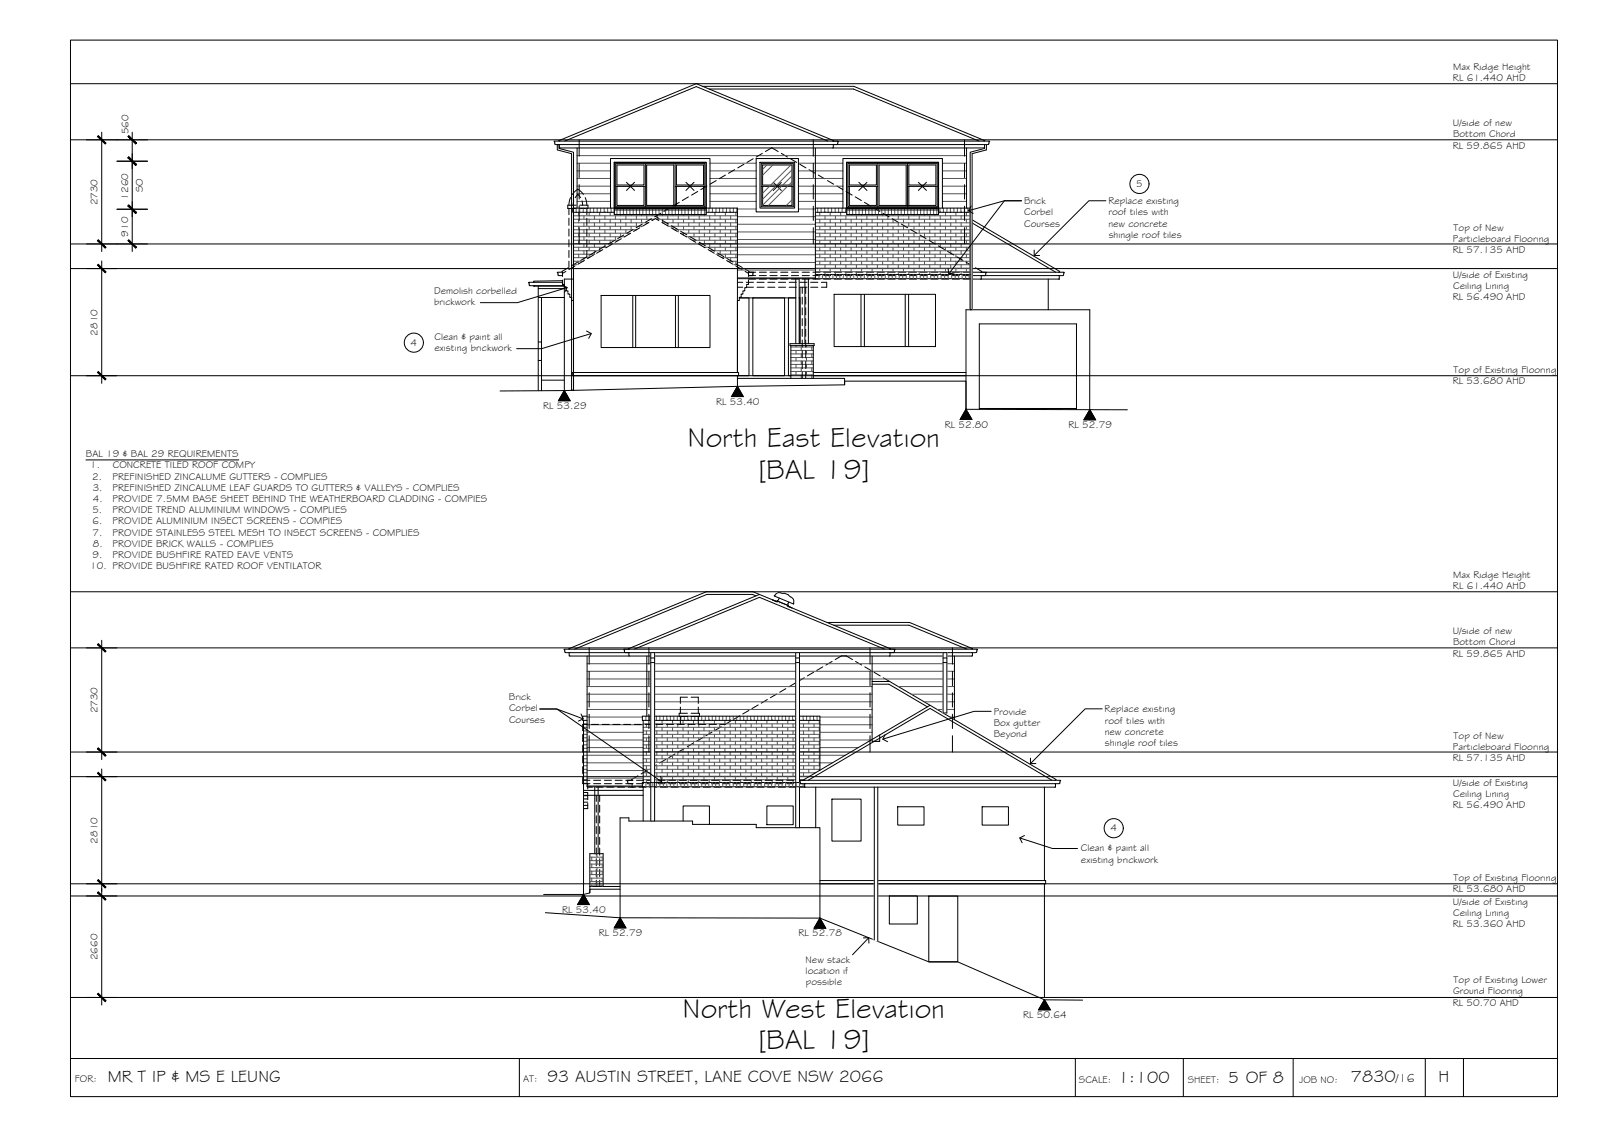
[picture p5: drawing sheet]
<svg xmlns="http://www.w3.org/2000/svg" width="420mm" height="297mm" viewBox="0 0 420 297" stroke-linecap="round" stroke-linejoin="round" font-family="sans-serif">
<defs><g id="words">
<g font-size="7.5">
<text x="180.3" y="117.2">North East Elevation</text>
<text x="198.8" y="125.6">[BAL 19]</text>
<text x="179" y="266.8">North West Elevation</text>
<text x="198.8" y="275.1">[BAL 19]</text>
</g>
<g font-size="4.5">
<text x="28.3" y="283.6">MR T IP &amp; MS E LEUNG</text>
<text x="143.5" y="283.6">93 AUSTIN STREET, LANE COVE NSW 2066</text>
<text x="293.2" y="283.9">1:100</text>
<text x="322.1" y="283.8">5 OF 8</text>
<text x="354.3" y="283.7">7830</text>
<text x="377.3" y="283.7">H</text>
</g>
<text font-size="3.2" x="366.1" y="283.7">/16</text>
<g font-size="2.6">
<text x="381.1" y="21.2">RL 61.440 AHD</text>
<text x="381.1" y="18.2">Max Ridge Height</text>
<text x="33.7" y="35.3" transform="rotate(-90 33.7 35.3)">560</text>
<text x="381" y="33.1">U/side of new</text>
<text x="381" y="38.9">RL 59.865 AHD</text>
<text x="381.1" y="36">Bottom Chord</text>
<text x="25.5" y="53.9" transform="rotate(-90 25.5 53.9)">2730</text>
<text x="33.6" y="52.4" transform="rotate(-90 33.6 52.4)">1260</text>
<text x="37.4" y="50.4" transform="rotate(-90 37.4 50.4)">SO</text>
<text x="268.6" y="53.5">Brick</text>
<text x="290.7" y="53.5">Replace existing</text>
<text x="298" y="49.1">5</text>
<text x="268.6" y="56.5">Corbel</text>
<text x="268.6" y="59.4">Courses</text>
<text x="290.7" y="56.5">roof tiles with</text>
<text x="290.7" y="59.4">new concrete</text>
<text x="33.6" y="62" transform="rotate(-90 33.6 62)">910</text>
<text x="290.8" y="62.3">shingle roof tiles</text>
<text x="381.1" y="63.4">Particleboard Flooring</text>
<text x="381.2" y="60.5">Top of New</text>
<text x="381" y="66.3">RL 57.135 AHD</text>
<text x="113.9" y="77.1">Demolish corbelled</text>
<text x="381" y="72.8">U/side of Existing</text>
<text x="381.1" y="75.7">Ceiling Lining</text>
<text x="113.9" y="80.1">brickwork</text>
<text x="381" y="78.6">RL 56.490 AHD</text>
<text x="25.6" y="88" transform="rotate(-90 25.6 88)">2810</text>
<text x="113.9" y="89.2">Clean &amp; paint all</text>
<text x="107.7" y="90.7">4</text>
<text x="113.9" y="92.2">existing brickwork</text>
<text x="381" y="100.7">RL 53.680 AHD</text>
<text x="381.2" y="97.8">Top of Existing Flooring</text>
<text x="142.4" y="107.2">RL 53.29</text>
<text x="187.8" y="106.1">RL 53.40</text>
<text x="247.8" y="112.1">RL 52.80</text>
<text x="280.3" y="112.2">RL 52.79</text>
<text x="22.5" y="119.9">BAL 19 &amp; BAL 29 REQUIREMENTS</text>
<text x="23.7" y="122.8">1.</text>
<text x="24.2" y="125.7">2.</text>
<text x="29.5" y="125.7">PREFINISHED ZINCALUME GUTTERS - COMPLIES</text>
<text x="29.6" y="122.8">CONCRETE TILED ROOF COMPY</text>
<text x="24.3" y="128.7">3.</text>
<text x="24.4" y="131.6">4.</text>
<text x="29.5" y="128.7">PREFINISHED ZINCALUME LEAF GUARDS TO GUTTERS &amp; VALLEYS - COMPLIES</text>
<text x="29.5" y="131.6">PROVIDE 7.5MM BASE SHEET BEHIND THE WEATHERBOARD CLADDING - COMPIES</text>
<text x="24.2" y="134.5">5.</text>
<text x="24.3" y="137.5">6.</text>
<text x="29.5" y="134.5">PROVIDE TREND ALUMINIUM WINDOWS - COMPLIES</text>
<text x="29.5" y="137.5">PROVIDE ALUMINIUM INSECT SCREENS - COMPIES</text>
<text x="24.3" y="140.4">7.</text>
<text x="24.3" y="143.4">8.</text>
<text x="29.5" y="140.4">PROVIDE STAINLESS STEEL MESH TO INSECT SCREENS - COMPLIES</text>
<text x="29.5" y="143.4">PROVIDE BRICK WALLS - COMPLIES</text>
<text x="23.7" y="149.2">10. PROVIDE BUSHFIRE RATED ROOF VENTILATOR</text>
<text x="24.3" y="146.3">9.</text>
<text x="29.5" y="146.3">PROVIDE BUSHFIRE RATED EAVE VENTS</text>
<text x="381.1" y="154.4">RL 61.440 AHD</text>
<text x="381.1" y="151.4">Max Ridge Height</text>
<text x="381" y="166.3">U/side of new</text>
<text x="381" y="172.1">RL 59.865 AHD</text>
<text x="381.1" y="169.2">Bottom Chord</text>
<text x="133.5" y="183.6">Brick</text>
<text x="25.5" y="187" transform="rotate(-90 25.5 187)">2730</text>
<text x="133.5" y="186.5">Corbel</text>
<text x="133.5" y="189.4">Courses</text>
<text x="260.6" y="187.4">Provide</text>
<text x="260.6" y="190.3">Box gutter</text>
<text x="289.7" y="186.7">Replace existing</text>
<text x="289.7" y="189.7">roof tiles with</text>
<text x="260.6" y="193.2">Beyond</text>
<text x="289.7" y="192.6">new concrete</text>
<text x="289.8" y="195.6">shingle roof tiles</text>
<text x="381.1" y="196.6">Particleboard Flooring</text>
<text x="381.2" y="193.7">Top of New</text>
<text x="381" y="199.5">RL 57.135 AHD</text>
<text x="381" y="206">U/side of Existing</text>
<text x="381.1" y="208.9">Ceiling Lining</text>
<text x="381" y="211.8">RL 56.490 AHD</text>
<text x="25.6" y="221.2" transform="rotate(-90 25.6 221.2)">2810</text>
<text x="291.2" y="218">4</text>
<text x="283.5" y="223.2">Clean &amp; paint all</text>
<text x="283.5" y="226.1">existing brickwork</text>
<text x="381" y="233.9">RL 53.680 AHD</text>
<text x="381.2" y="231">Top of Existing Flooring</text>
<text x="147.4" y="239.3">RL 53.40</text>
<text x="381" y="237.3">U/side of Existing</text>
<text x="157.1" y="245.4">RL 52.79</text>
<text x="209.4" y="245.5">RL 52.78</text>
<text x="381" y="243.1">RL 53.360 AHD</text>
<text x="381.1" y="240.2">Ceiling Lining</text>
<text x="25.6" y="251.7" transform="rotate(-90 25.6 251.7)">2660</text>
<text x="211.3" y="252.4">New stack</text>
<text x="211.3" y="255.3">location if</text>
<text x="381.2" y="257.8">Top of Existing Lower</text>
<text x="211.4" y="258.3">possible</text>
<text x="381" y="263.6">RL 50.70 AHD</text>
<text x="381.1" y="260.7">Ground Flooring</text>
<text x="268.4" y="266.9">RL 50.64</text>
<text x="19.6" y="283.7">FOR:</text>
<text x="137.2" y="283.6">AT:</text>
<text x="282.9" y="283.9">SCALE:</text>
<text x="311.5" y="283.9">SHEET:</text>
<text x="340.7" y="283.9">JOB NO:</text>
</g>
</g></defs>
<!-- layer: MASK -->
<g fill="#fff" stroke="#fff" stroke-width=".26">
<path d="M204.7 155.4l.3 .1z"/>
<path d="M229.3 206.4h.9v40z"/>
<path d="M146.2 37.9h.4l-.4 1zM146.6 37.9l-.4 1h.4z"/>
<path d="M146.2 38.9h.4l-.4 .4zM146.2 39.3h1.9l-1.5-.4z"/>
<path d="M146.2 39.3h1.9l.4 .6zM148.1 39.3l.4 .6h1.9z"/>
<path d="M148.5 39.9h1.9l-.5 .4zM149.9 40.3h.5v-.4z"/>
<path d="M149.9 40.3h.5l-.5 62zM150.4 40.3l-.5 62h.5z"/>
<path d="M205.8 155.5l1.1 .7zM205.5 155.6l.3-.1 1.1 .7z"/>
<path d="M205.5 155.6l1.6 .8zM205.2 155.6l1.9 .8z"/>
<path d="M205.2 155.6l2.2 .9zM204.9 155.5l2.5 1z"/>
<path d="M204.9 155.5l2.5 1zM204.9 155.5l2.4 1z"/>
<path d="M207.4 156.5l.2 .1zM207.3 156.5l.3 .1z"/>
<path d="M205 155.5l2.3 1zM205 155.5l2.3 1z"/>
<path d="M204.7 155.4l.3 .1zM204.7 155.4l.3 .1z"/>
<path d="M207.3 156.5l.3 .1zM207.2 156.5l.4 .1z"/>
<path d="M205 155.5l2.3 1zM205 155.5l2.2 1z"/>
<path d="M204.7 155.4l.3 .2zM204.6 155.4l.4 .2z"/>
<path d="M207.2 156.5l.6 .3zM207.1 156.5l.7 .3z"/>
<path d="M205 155.6l2.2 .9zM205 155.6l2.1 .9z"/>
<path d="M204.6 155.4l.6 .3zM204.5 155.4l.7 .3z"/>
<path d="M207.1 156.5l.7 .3zM207.1 156.5l.7 .3zM207.1 156.5l.7 .3zM207.1 156.5l.7 .3z"/>
<path d="M205.2 155.7l1.9 .8zM205.2 155.7l1.9 .8z"/>
<path d="M204.5 155.4l.7 .3zM204.5 155.4l.7 .3z"/>
<path d="M207.1 156.5l.8 .4zM206.9 156.5l1 .4z"/>
<path d="M205.2 155.7l1.9 .8zM205.2 155.7l1.7 .8z"/>
<path d="M204.5 155.4l.8 .4zM204.3 155.4l1 .4z"/>
<path d="M204.3 155.4l1 .4zM204.2 155.4l1.1 .4z"/>
<path d="M206.9 156.5l1 .4zM206.9 156.5l1 .4z"/>
<path d="M205.3 155.8l1.6 .7zM205.3 155.8l1.6 .7z"/>
<path d="M204.2 155.4l1.1 .4zM204.2 155.4l1.1 .4z"/>
<path d="M206.9 156.5l1.1 .5zM206.8 156.5l1.2 .5z"/>
<path d="M205.3 155.8l1.6 .7zM205.3 155.8l1.5 .7z"/>
<path d="M204.2 155.4l1.1 .5zM204.1 155.4l1.2 .5z"/>
<path d="M204.1 155.4l1.3 .6zM204 155.4l1.4 .6z"/>
<path d="M206.8 156.5l1.3 .6zM206.7 156.5l1.4 .6z"/>
<path d="M205.3 155.9l1.5 .6zM205.3 155.9l1.4 .6z"/>
<path d="M204 155.4l1.4 .6zM204 155.4l1.4 .6z"/>
<path d="M206.7 156.5l1.4 .7zM206.6 156.6l1.5 .6z"/>
<path d="M205.4 156l1.3 .5zM205.4 156l1.2 .6z"/>
<path d="M204 155.4l1.4 .7zM203.9 155.5l1.5 .6z"/>
<path d="M206.6 156.6l1.6 .7zM206.5 156.6l1.7 .7z"/>
<path d="M205.4 156.1l1.2 .5zM205.4 156.1l1.1 .5z"/>
<path d="M203.9 155.5l1.5 .7zM203.8 155.5l1.6 .7z"/>
<path d="M206.5 156.6l1.7 .7zM206.5 156.6l1.7 .7z"/>
<path d="M206.5 156.6l1.7 .7zM206.5 156.6l1.7 .7z"/>
<path d="M205.4 156.2l1.1 .4zM205.4 156.2l1.1 .4z"/>
<path d="M203.8 155.5l1.7 .7zM203.8 155.5l1.7 .7z"/>
<path d="M206.5 156.6l1.7 .9v-.2zM206.5 156.6l1.7 .9-1.8-.7z"/>
<path d="M205.5 156.2l.9 .6 .1-.2zM205.5 156.2l.9 .6z"/>
<path d="M203.8 155.5l1.7 .9v-.2zM203.6 155.6l.2-.1 1.7 .9z"/>
<path d="M203.6 155.6l4.6 1.9zM203.6 155.6l4.6 1.9zM203.6 155.6l4.6 1.9zM203.6 155.6l4.6 1.9z"/>
<path d="M203.6 155.6l4.6 2.1v-.2zM203.5 155.8l.1-.2 4.6 2.1zM203.5 155.8l4.7 1.9zM203.5 155.8l4.7 1.9z"/>
<path d="M203.5 155.8l4.7 2.2v-.3zM203.5 155.8l4.7 2.2-4.9-2.1zM203.3 155.9l4.9 2.1zM203.3 155.9l4.9 2.1z"/>
<path d="M203.3 155.9l4.8 2.3 .1-.2zM203.3 155.9l4.8 2.3-4.9-2z"/>
<path d="M203.2 156.2l5 2.1zM203.1 156.2l5.1 2.1z"/>
<path d="M203.1 156.2l5 2.2zM203.1 156.2l5 2.2z"/>
<path d="M204.4 156.8l2.3 1.4 .1-.4zM204.4 156.8l2.3 1.4-2.5-1z"/>
<path d="M204.2 157.2l2.5 1.1zM204.2 157.2l2.5 1.1z"/>
<path d="M204.2 157.2l2.5 1.1zM204.2 157.2l2.5 1.1z"/>
<path d="M204.2 157.2l2.5 1.1zM204.1 157.3l2.6 1z"/>
<path d="M204.1 157.3l2.6 1zM204.1 157.3l2.6 1z"/>
<path d="M204.1 157.3l2.6 1.1zM204.1 157.3l2.6 1.1z"/>
<path d="M204.1 157.3l2.6 1.1zM204.1 157.3l2.6 1.1z"/>
<path d="M204.1 157.4l2.6 1.1zM204 157.4l2.7 1.1z"/>
<path d="M204 157.4l2.7 1.1zM204 157.4l2.7 1.1z"/>
<path d="M204 157.4l2.7 1.2zM203.9 157.4l2.8 1.2zM203.9 157.4l2.8 1.2zM203.9 157.4l2.8 1.2z"/>
<path d="M203.9 157.4l2.8 1.2zM203.9 157.5l2.8 1.1z"/>
<path d="M203.9 157.5l2.8 1.2zM203.9 157.5l2.8 1.2z"/>
<path d="M203.8 157.6l2.8 1.3 .1-.2zM203.8 157.6l2.8 1.3-2.8-1.2z"/>
<path d="M208.7 171.1h1l-1 45.9zM209.7 171.1l-1 45.9h1z"/>
<path d="M170.7 171.1h1l-1 44.2zM171.7 171.1l-1 44.2h1z"/>
<path d="M247.3 171.1h1l-1 15.8zM248.3 171.1l-1 15.8h1z"/>
<path d="M258.2 37.9l.5 1v-1zM258.2 37.9l.5 1h-.5z"/>
<path d="M258.2 38.9l.5 .4v-.4zM256.8 39.3l1.4-.4 .5 .4z"/>
<path d="M256.8 39.3l-.4 .6 2.3-.6zM254.5 39.9l2.3-.6-.4 .6z"/>
<path d="M254.5 39.9l.5 .4 1.4-.4zM254.5 39.9l.5 .4h-.5z"/>
<path d="M254.5 40.3l.5 40.9v-40.9zM254.5 40.3l.5 40.9h-.5z"/>
<path d="M229.3 206.4v40h.9zM229.3 246.4h.9v.4z"/>
</g>
<!-- layer: SERVICES -->
<g fill="none" stroke="#000" stroke-width=".26">
<path d="M146.2 37.9v1.4l3.7 1v62h.5v-62.4l-3.8-1v-1M258.2 37.9v1l-3.7 1v41.3h.5v-40.9l3.7-1v-1.4M170.7 172.5h1M170.7 173.7h1M170.7 171.1v44.2h1v-44.2M208.7 171.1v45.9h1v-45.9M208.7 172.5h1M208.7 173.7h1M247.3 172.5h1M247.3 173.7h1M247.3 171.1v15.8h1v-15.8M229.3 206.4v40"/>
<path d="M230.2 206.4v40.4"/>
</g>
<!-- layer: NEWWORK -->
<g fill="none" stroke="#000" stroke-width=".26">
<path d="M146.6 37.9v.9h111.6v-.9M146.6 37h111.6M151.3 38.8v15.8M184.3 22.6h39.7l34.3 14.3-.1 .1h1.3l-.1 .7M213.9 38.9v34.3M218.6 37.9v.9h-.2M253.5 38.8v15.8M259.3 37.7l-.1 .2h-113.5l-.4-.8 1.3-.1v-.1l36-15 36 15v.1h1.3l-.4 .9M150.4 54.6v24.2M160.1 54.6v-13h26.1v13M161.1 54.6h24.1v1.7h-24.1zM161.1 55.7h-10.9v-1.1h43.2v24.2"/>
<path d="M161.1 42.6h24.1v12h-24.1zM161.1 55h24.1M185.2 55.7h8.2M198.3 41.6h11.1v14h-11.1zM199.3 42.6h9.1v12h-9.1zM213.9 54.6h40.9v1.1h-8.6M213.9 55.7h8.2M221.1 54.6v-13h26.1v13M222.1 54.6h24.1v1.7h-24.1zM222.1 42.6h24.1v12h-24.1zM222.1 55h24.1M254.5 57.3l23.4 13.9-.1 .2"/>
<path d="M254.5 54.6v18.6M148 73.2h2.4M193.4 73.1h61.1M208.7 73.1v17M209.6 73.1v17M211.1 73.1v17M212 73.1v17M213.9 72h40.6M207.2 90.1h6.3v.5h-6.3zM207.4 90.6v8.6M213.3 90.6v8.6M199.2 155.8l-34.3 14.3v.1h-1.3l.4 .9"/>
<path d="M202.6 157.3l1.2 .4v-.1l2.9 1.1-.1 .2 1.1 .5-1.1-.5 .1-.3M203.9 157.5l-.1 .2v-.1l2.9 1.1M204.4 156.8l-.5 .7M205.8 155.5l-.3 .1a1.76 1.76 0 0 0-2.2 .3l-.1 .2M205.8 155.5l1.1 .6a1.8 1.8 0 0 1 1.3 1.8l-.1 .5-5-2.2h.1M206.8 157.8l-.1 .8M148.3 171.1l-.3-.9h1.3l-.1-.1 36-15h12.3l36 15-.1 .1h1.3l-.3 .9M148.3 171.1h107.7M149.3 171.1v.9h105.7v-.9M149.3 170.2h105.7M154 172v34.3h57M164.9 171.1v.9h.2"/>
<path d="M169.6 172v15.8M216.9 163.2h21.6l16.6 6.9-.1 .1h1.3l-.3 .9M228.7 178.7h4.6l43.7 25.7-.2 .2M228.7 172v21.9M233.4 171.1v.9h-.2M250.3 172v16.7M153 188.9v16.6M154 187.8h-1.2v1.1h1.2M168.7 188.9v16.3M215 188.9h-46.5v-1.1h46.5v14.1M243.9 184.9l-33 19.5 .1 .2M156 206.3v17.5"/>
<path d="M156.9 206.3v17.5M209.9 205.2h-41.4v1.1M154.7 232.4v-8.6h3.5v8.6"/>
</g>
<!-- layer: BORDER -->
<path d="M18.5 10.5h390v277h-390zM18.5 277.5h390M136.2 277.5v10M282 277.5v10M310.4 277.5v10M339.2 277.5v10M373.8 277.5v10M383.8 277.5v10" fill="none" stroke="#000" stroke-width=".26"/>
<!-- layer: HATCH -->
<g fill="none" stroke="#545454" stroke-width=".26">
<path d="M150.4 56.6h43M150.4 57.5h21.2M150.4 58.4h19.6M150.4 59.3h18.1M151.1 54.6v1.1M151.3 40.8h102.2M151.3 42.8h8.8M151.3 44.8h8.8M151.3 46.8h8.8M151.3 48.8h8.8M151.3 50.8h8.8M151.3 52.8h8.8"/>
<path d="M151.8 55.7v.9M151.8 57.5v.9M151.8 59.3v.9M152 54.6v1.1M153 54.6v1.1M153.1 56.6v.9M153.1 58.4v.9M153.9 54.6v1.1M154.5 55.7v.9M154.5 57.5v.9M154.5 59.3v.9M154.8 54.6v1.1"/>
<path d="M155.7 54.6v1.1M155.9 56.6v.9M155.9 58.4v.9M156.6 54.6v1.1M157.3 55.7v.9M157.3 57.5v.9M157.3 59.3v.9M157.5 54.6v1.1M158.5 54.6v1.1M158.7 55.7h.1M158.7 56.6v.9M158.7 58.4v.9"/>
<path d="M159.4 54.6v1.1M160 55.7v.9M160 57.5v.9M160 59.3v.9M160.3 54.6v1.1M161.1 54.6h24.1v1.7h-24.1zM161.4 56.6v.9M161.4 58.4v.9M161.8 54.6v1.7M162.7 54.6v1.7M162.8 56.3v.3M162.8 57.5v.9"/>
<path d="M162.8 59.3v.9M163.5 54.6v1.7M164.2 56.6v.9M164.2 58.4v.9M164.4 54.6v1.7M165.2 54.6v1.7M165.5 56.3v.3M165.5 57.5v.9M165.5 59.3v.9M166.1 54.6v1.7M166.9 54.6v1.7M166.9 56.6v.9"/>
<path d="M166.9 58.4v.9M167.8 54.6v1.7M168.3 56.3v.3M168.3 57.5v.9M168.3 59.3v.2M168.6 54.6v1.7M169.5 54.6v1.7M169.6 56.6v.9M169.6 58.4v.2M170.3 54.6v1.7M171 56.3v.3M171 57.5v.3"/>
<path d="M171.2 54.6v1.7M172 54.6v1.7M172.2 57.5h21.2M172.4 56.6v.9M172.9 54.6v1.7M173.7 54.6v1.7M173.8 57.5v.9h19.6M173.8 56.3v.3M174.6 54.6v1.7M175.1 56.6v.9M175.1 58.4v.8M175.3 59.3h18.1"/>
<path d="M175.4 54.6v1.7M176.3 54.6v1.7M176.5 56.3v.3M176.5 57.5v.9M176.5 59.3v.7M177.1 54.6v1.7M177.9 56.6v.9M177.9 58.4v.9M178 54.6v1.7M178.8 54.6v1.7M179.3 56.3v.3M179.3 57.5v.9"/>
<path d="M179.3 59.3v.9M179.6 54.6v1.7M180.5 54.6v1.7M180.6 56.6v.9M180.6 58.4v.9M181.4 54.6v1.7M182 56.3v.3M182 57.5v.9M182 59.3v.9M182.2 54.6v1.7M183.1 54.6v1.7M183.4 56.6v.9"/>
<path d="M183.4 58.4v.9M183.9 54.6v1.7M184.7 54.6v2M184.7 57.5v.9M184.7 59.3v.9M185.9 54.6v1.1M186.1 56.6v.9M186.1 58.4v.9M186.2 42.8h12.1M186.2 44.8h12.1M186.2 46.8h12.1M186.2 48.8h12.1"/>
<path d="M186.2 50.8h12.1M186.2 52.8h12.1M186.8 54.6v1.1M187.5 55.7v.9M187.5 57.5v.9M187.5 59.3v.9M187.8 54.6v1.1M188.7 54.6v1.1M188.9 56.6v.9M188.9 58.4v.9M189.6 54.6v1.1M190.3 55.7v.9"/>
<path d="M190.3 57.5v.9M190.3 59.3v.9M190.5 54.6v1.1M191.4 54.6v1.1M191.6 55.7h.1M191.6 56.6v.9M191.6 58.4v.9M192.3 54.6v1.1M193 55.7v.9M193 57.5v.9M193 59.3v.9M193.3 54.6v1.1"/>
<path d="M193.4 54.8h4.9M193.4 56.8h20.5M193.4 58.8h20.5M201.1 43.3l-1.1 1.1M201.8 48.9l-1.8 1.8M202.7 43.3l-2.7 2.6M203.4 48.9l-3.4 3.3M204.9 48.9l-4.9 4.9M206.5 48.9l-5 5M207.4 43.3l-5.3 5.2M207.7 52.4l-1.5 1.5M207.7 44.5l-4 4"/>
<path d="M207.7 46.1l-2.4 2.4M207.7 47.7l-.9 .8M209.4 42.8h11.7M209.4 44.8h11.7M209.4 46.8h11.7M209.4 48.8h11.7M209.4 50.8h11.7M209.4 52.8h11.7M209.4 54.8h4.5M213.9 56.6h40.6M213.9 57.5h40.6M213.9 58.4h40.6"/>
<path d="M213.9 59.3h40.6M214.4 54.6v1.1M215 55.7v.9M215 57.5v.9M215 59.3v.9M215.4 54.6v1.1M216.3 54.6v1.1M216.4 55.7h.1M216.4 56.6v.9M216.4 58.4v.9M217.2 54.6v1.1M217.7 55.7v.9"/>
<path d="M217.7 57.5v.9M217.7 59.3v.9M218.1 54.6v1.1M219 54.6v1.1M219.1 56.6v.9M219.1 58.4v.9M219.9 54.6v1.1M220.5 55.7v.9M220.5 57.5v.9M220.5 59.3v.9M220.9 54.6v1.1M221.8 54.6v1.1"/>
<path d="M221.9 56.6v.9M221.9 58.4v.9M222.1 54.6h24.1v1.7h-24.1zM222.8 54.6v1.7M223.2 56.3v.3M223.2 57.5v.9M223.2 59.3v.9M223.6 54.6v1.7M224.5 54.6v1.7M224.6 56.6v.9M224.6 58.4v.9M225.3 54.6v1.7"/>
<path d="M226 56.3v.3M226 57.5v.9M226 59.3v.9M226.2 54.6v1.7M227 54.6v1.7M227.4 56.6v.9M227.4 58.4v.9M227.9 54.6v1.7M228.7 54.6v1.7M228.7 56.3v.3M228.7 57.5v.9M228.7 59.3v.9"/>
<path d="M229.6 54.6v1.7M230.1 56.6v.9M230.1 58.4v.9M230.4 54.6v1.7M231.3 54.6v1.7M231.5 56.3v.3M231.5 57.5v.9M231.5 59.3v.9M232.1 54.6v1.7M232.9 56.6v.9M232.9 58.4v.9M233 54.6v1.7"/>
<path d="M233.8 54.6v1.7M234.2 56.3v.3M234.2 57.5v.9M234.2 59.3v.9M234.7 54.6v1.7M235.5 54.6v1.7M235.6 56.6v.9M235.6 58.4v.9M236.4 54.6v1.7M237 56.3v.3M237 57.5v.9M237 59.3v.9"/>
<path d="M237.2 54.6v1.7M238.1 54.6v1.7M238.3 56.6v.9M238.3 58.4v.9M238.9 54.6v1.7M239.7 56.3v.3M239.7 57.5v.9M239.7 59.3v.9M239.8 54.6v1.7M240.6 54.6v1.7M241.1 56.6v.9M241.1 58.4v.9"/>
<path d="M241.5 54.6v1.7M242.3 54.6v1.7M242.5 56.3v.3M242.5 57.5v.9M242.5 59.3v.9M243.2 54.6v1.7M243.8 56.6v.9M243.8 58.4v.9M244 54.6v1.7M244.9 54.6v1.7M245.2 56.3v.3M245.2 57.5v.9"/>
<path d="M245.2 59.3v.9M245.7 54.6v1.7M246.5 54.6v1.1M246.6 55.7h.1M246.6 56.6v.9M246.6 58.4v.9M247.2 42.8h6.3M247.2 44.8h6.3M247.2 46.8h6.3M247.2 48.8h6.3M247.2 50.8h6.3M247.2 52.8h6.3"/>
<path d="M247.4 54.6v1.1M248 55.7v.9M248 57.5v.9M248 59.3v.9M248.4 54.6v1.1M249.3 54.6v1.1M249.4 55.7h.1M249.4 56.6v.9M249.4 58.4v.9M250.2 54.6v1.1M250.7 55.7v.9M250.7 57.5v.9"/>
<path d="M250.7 59.3v.9M251.1 54.6v1.1M252 54.6v1.1M252.1 55.7h.1M252.1 56.6v.9M252.1 58.4v.9M252.9 54.6v1.1M253.5 55.7v.9M253.5 57.5v.9M253.5 59.3v.9M253.8 54.6v1.1M150.4 60.2h16.5"/>
<path d="M150.4 61.1h15M150.4 62.1h13.4M150.4 63h11.8M150.4 63.9h10.3M150.4 64.8h8.7M150.4 65.7h7.2M150.4 66.6h5.6M150.4 67.6h4.1M150.4 68.5h2.5M150.4 69.4h1M151.8 61.1v1M151.8 63v.9"/>
<path d="M151.8 64.8v.9M151.8 66.6v1M151.8 68.5v.7M153.1 60.2v.9M153.1 62.1v.9M153.1 63.9v.9M153.1 65.7v.9M153.1 67.6v.7M154.5 61.1v1M154.5 63v.9M154.5 64.8v.9M154.5 66.6v.9"/>
<path d="M155.9 60.2v.9M155.9 62.1v.9M155.9 63.9v.9M155.9 65.7v.9M157.3 61.1v1M157.3 63v.9M157.3 64.8v.9M158.7 60.2v.9M158.7 62.1v.9M158.7 63.9v.9M160 61.1v1M160 63v.9"/>
<path d="M161.4 60.2v.9M161.4 62.1v.9M162.8 61.1v1M164.2 60.2v.9M166.9 60.2v.1M176.9 60.2h16.5M177.9 60.2v.6M178.4 61.1h15M179.3 61.1v.5M180 62.1h13.4M180.6 60.2v.9M180.6 62.1v.3"/>
<path d="M181.6 63h11.8M182 61.1v1M182 63v.3M183.1 63.9h10.3M183.4 60.2v.9M183.4 62.1v.9M183.4 63.9v.2M184.7 64.8h8.7M184.7 61.1v1M184.7 63v.9M184.7 64.8v.1M186.1 60.2v.9"/>
<path d="M186.1 62.1v.9M186.1 63.9v.9M186.2 65.7h7.2M187.5 61.1v1M187.5 63v.9M187.5 64.8v.9M187.8 66.6h5.6M188.9 60.2v.9M188.9 62.1v.9M188.9 63.9v.9M188.9 65.7v.9M189.3 67.6h4.1"/>
<path d="M190.3 61.1v1M190.3 63v.9M190.3 64.8v.9M190.3 66.6v1M190.9 68.5h2.5M191.6 60.2v.9M191.6 62.1v.9M191.6 63.9v.9M191.6 65.7v.9M191.6 67.6v.9M192.5 69.4h.9M193 61.1v1"/>
<path d="M193 63v.9M193 64.8v.9M193 66.6v1M193 68.5v.9M193.4 60.8h20.5M193.4 62.8h20.5M193.4 64.8h20.5M193.4 66.8h20.5M193.4 68.8h20.5M193.4 70.8h20.5M193.4 72.8h20.5M213.9 60.2h40.6"/>
<path d="M213.9 61.1h40.6M213.9 62.1h40.6M213.9 63h40.6M213.9 63.9h40.6M213.9 64.8h40.6M213.9 65.7h40.6M213.9 66.6h40.6M213.9 67.6h40.6M213.9 68.5h40.6M213.9 69.4h40.6M213.9 70.3h40.6M213.9 71.2h40.6"/>
<path d="M214.8 72v1.1M215 61.1v1M215 63v.9M215 64.8v.9M215 66.6v1M215 68.5v.9M215 70.3v.9M215.7 72v1.1M216.4 60.2v.9M216.4 62.1v.9M216.4 63.9v.9M216.4 65.7v.9"/>
<path d="M216.4 67.6v.9M216.4 69.4v.9M216.4 71.2v.8M216.6 72v1.1M217.5 72v1.1M217.7 61.1v1M217.7 63v.9M217.7 64.8v.9M217.7 66.6v1M217.7 68.5v.9M217.7 70.3v.9M218.4 72v1.1"/>
<path d="M219.1 60.2v.9M219.1 62.1v.9M219.1 63.9v.9M219.1 65.7v.9M219.1 67.6v.9M219.1 69.4v.9M219.1 71.2v.8M219.4 72v1.1M220.3 72v1.1M220.5 61.1v1M220.5 63v.9M220.5 64.8v.9"/>
<path d="M220.5 66.6v1M220.5 68.5v.9M220.5 70.3v.9M221.2 72v1.1M221.9 60.2v.9M221.9 62.1v.9M221.9 63.9v.9M221.9 65.7v.9M221.9 67.6v.9M221.9 69.4v.9M221.9 71.2v.8M222.1 72v1.1"/>
<path d="M223 72v1.1M223.2 61.1v1M223.2 63v.9M223.2 64.8v.9M223.2 66.6v1M223.2 68.5v.9M223.2 70.3v.9M223.9 72v1.1M224.6 60.2v.9M224.6 62.1v.9M224.6 63.9v.9M224.6 65.7v.9"/>
<path d="M224.6 67.6v.9M224.6 69.4v.9M224.6 71.2v.8M224.9 72v1.1M225.8 72v1.1M226 61.1v1M226 63v.9M226 64.8v.9M226 66.6v1M226 68.5v.9M226 70.3v.9M226.7 72v1.1"/>
<path d="M227.4 60.2v.9M227.4 62.1v.9M227.4 63.9v.9M227.4 65.7v.9M227.4 67.6v.9M227.4 69.4v.9M227.4 71.2v.8M227.6 72v1.1M228.5 72v1.1M228.7 61.1v1M228.7 63v.9M228.7 64.8v.9"/>
<path d="M228.7 66.6v1M228.7 68.5v.9M228.7 70.3v.9M229.4 72v1.1M230.1 60.2v.9M230.1 62.1v.9M230.1 63.9v.9M230.1 65.7v.9M230.1 67.6v.9M230.1 69.4v.9M230.1 71.2v.8M230.3 72v1.1"/>
<path d="M231.3 72v1.1M231.5 61.1v1M231.5 63v.9M231.5 64.8v.9M231.5 66.6v1M231.5 68.5v.9M231.5 70.3v.9M232.2 72v1.1M232.9 60.2v.9M232.9 62.1v.9M232.9 63.9v.9M232.9 65.7v.9"/>
<path d="M232.9 67.6v.9M232.9 69.4v.9M232.9 71.2v.8M233.1 72v1.1M234 72v1.1M234.2 61.1v1M234.2 63v.9M234.2 64.8v.9M234.2 66.6v1M234.2 68.5v.9M234.2 70.3v.9M234.9 72v1.1"/>
<path d="M235.6 60.2v.9M235.6 62.1v.9M235.6 63.9v.9M235.6 65.7v.9M235.6 67.6v.9M235.6 69.4v.9M235.6 71.2v.8M235.8 72v1.1M236.8 72v1.1M237 61.1v1M237 63v.9M237 64.8v.9"/>
<path d="M237 66.6v1M237 68.5v.9M237 70.3v.9M237.7 72v1.1M238.3 60.2v.9M238.3 62.1v.9M238.3 63.9v.9M238.3 65.7v.9M238.3 67.6v.9M238.3 69.4v.9M238.3 71.2v.8M238.6 72v1.1"/>
<path d="M239.5 72v1.1M239.7 61.1v1M239.7 63v.9M239.7 64.8v.9M239.7 66.6v1M239.7 68.5v.9M239.7 70.3v.9M240.4 72v1.1M241.1 60.2v.9M241.1 62.1v.9M241.1 63.9v.9M241.1 65.7v.9"/>
<path d="M241.1 67.6v.9M241.1 69.4v.9M241.1 71.2v.8M241.3 72v1.1M242.3 72v1.1M242.5 61.1v1M242.5 63v.9M242.5 64.8v.9M242.5 66.6v1M242.5 68.5v.9M242.5 70.3v.9M243.2 72v1.1"/>
<path d="M243.8 60.2v.9M243.8 62.1v.9M243.8 63.9v.9M243.8 65.7v.9M243.8 67.6v.9M243.8 69.4v.9M243.8 71.2v.8M244.1 72v1.1M245 72v1.1M245.2 61.1v1M245.2 63v.9M245.2 64.8v.9"/>
<path d="M245.2 66.6v1M245.2 68.5v.9M245.2 70.3v.9M245.9 72v1.1M246.6 60.2v.9M246.6 62.1v.9M246.6 63.9v.9M246.6 65.7v.9M246.6 67.6v.9M246.6 69.4v.9M246.6 71.2v.8M246.8 72v1.1"/>
<path d="M247.8 72v1.1M248 61.1v1M248 63v.9M248 64.8v.9M248 66.6v1M248 68.5v.9M248 70.3v.9M248.7 72v1.1M249.4 60.2v.9M249.4 62.1v.9M249.4 63.9v.9M249.4 65.7v.9"/>
<path d="M249.4 67.6v.9M249.4 69.4v.9M249.4 71.2v.8M249.6 72v1.1M250.5 72v1.1M250.7 61.1v1M250.7 63v.9M250.7 64.8v.9M250.7 66.6v1M250.7 68.5v.9M250.7 70.3v.9M251.4 72v1.1"/>
<path d="M252.1 60.2v.9M252.1 62.1v.9M252.1 63.9v.9M252.1 65.7v.9M252.1 67.6v.9M252.1 69.4v.9M252.1 71.2v.8M252.3 72v1.1M253.2 72v1.1M253.5 61.1v1M253.5 63v.9M253.5 64.8v.9"/>
<path d="M253.5 66.6v1M253.5 68.5v.9M253.5 70.3v.9M254.2 72v1.1M207.4 91h5.9M207.4 91.9h5.9M207.4 92.8h5.9M207.4 93.7h5.9M207.4 94.6h5.9M207.4 95.5h5.9M207.4 96.4h5.9M207.4 97.4h5.9"/>
<path d="M207.4 98.3h5.9M208.8 90.6v.4M208.8 91.9v.9M208.8 93.7v.9M208.8 95.5v.9M208.8 97.4v.9M210.1 91v.9M210.1 92.8v.9M210.1 94.6v.9M210.1 96.4v1M210.1 98.3v.9M211.5 90.6v.4"/>
<path d="M211.5 91.9v.9M211.5 93.7v.9M211.5 95.5v.9M211.5 97.4v.9M212.9 91v.9M212.9 92.8v.9M212.9 94.6v.9M212.9 96.4v1M212.9 98.3v.9M154 174h96.3M154 176h96.3M154 178h96.3"/>
<path d="M154 180h74.7M235.6 180h14.7M153 198h68.7M153 189.8h1M153 190.7h1M153 191.6h1M153 192.5h1M153 193.4h1M153 194.3h1M153 195.3h1M153 196.2h1M153 197.1h1"/>
<path d="M153 198.9h1M153 199.8h1M154 182h74.7M154 184h74.7M154 186h74.7M154 188h14.5M154 190h14.7M154 192h14.7M154 194h14.7M154 196h14.7M154 200h14.7M168.7 189.8h46.3"/>
<path d="M168.7 190.7h46.3M168.7 191.6h46.3M168.7 192.5h46.3M168.7 193.4h46.3M168.7 194.3h46.3M168.7 195.3h46.3M168.7 196.2h46.3M168.7 197.1h46.3M168.7 198.9h46.3M168.7 199.8h46.3M169.4 187.8v1.1M169.5 189.8v.9"/>
<path d="M169.5 191.6v.9M169.5 193.4v.9M169.5 195.3v.9M169.5 197.1v.9M169.5 198.9v.9M170.3 187.8v1.1M170.9 188.9v.9M170.9 190.7v.9M170.9 192.5v.9M170.9 194.3v1M170.9 196.2v.9M170.9 198v.9"/>
<path d="M170.9 199.8v1M171.2 187.8v1.1M172.2 187.8v1.1M172.3 189.8v.9M172.3 191.6v.9M172.3 193.4v.9M172.3 195.3v.9M172.3 197.1v.9M172.3 198.9v.9M173.1 187.8v1.1M173.6 188.9v.9M173.6 190.7v.9"/>
<path d="M173.6 192.5v.9M173.6 194.3v1M173.6 196.2v.9M173.6 198v.9M173.6 199.8v1M174 187.8v1.1M174.9 187.8v1.1M175 188.9h.1M175 189.8v.9M175 191.6v.9M175 193.4v.9M175 195.3v.9"/>
<path d="M175 197.1v.9M175 198.9v.9M175.8 187.8v1.1M176.4 188.9v.9M176.4 190.7v.9M176.4 192.5v.9M176.4 194.3v1M176.4 196.2v.9M176.4 198v.9M176.4 199.8v1M176.7 187.8v1.1M177.6 187.8v1.1"/>
<path d="M177.8 189.8v.9M177.8 191.6v.9M177.8 193.4v.9M177.8 195.3v.9M177.8 197.1v.9M177.8 198.9v.9M178.6 187.8v1.1M179.1 188.9v.9M179.1 190.7v.9M179.1 192.5v.9M179.1 194.3v1M179.1 196.2v.9"/>
<path d="M179.1 198v.9M179.1 199.8v1M179.5 187.8v1.1M180.4 187.8v1.1M180.5 188.9h.1M180.5 189.8v.9M180.5 191.6v.9M180.5 193.4v.9M180.5 195.3v.9M180.5 197.1v.9M180.5 198.9v.9M181.3 187.8v1.1"/>
<path d="M181.9 188.9v.9M181.9 190.7v.9M181.9 192.5v.9M181.9 194.3v1M181.9 196.2v.9M181.9 198v.9M181.9 199.8v1M182.2 187.8v1.1M183.1 187.8v1.1M183.3 189.8v.9M183.3 191.6v.9M183.3 193.4v.9"/>
<path d="M183.3 195.3v.9M183.3 197.1v.9M183.3 198.9v.9M184.1 187.8v1.1M184.6 188.9v.9M184.6 190.7v.9M184.6 192.5v.9M184.6 194.3v1M184.6 196.2v.9M184.6 198v.9M184.6 199.8v1M185 187.8v1.1"/>
<path d="M185.9 187.8v1.1M186 188.9h.1M186 189.8v.9M186 191.6v.9M186 193.4v.9M186 195.3v.9M186 197.1v.9M186 198.9v.9M186.8 187.8v1.1M187.4 188.9v.9M187.4 190.7v.9M187.4 192.5v.9"/>
<path d="M187.4 194.3v1M187.4 196.2v.9M187.4 198v.9M187.4 199.8v1M187.7 187.8v1.1M188.6 187.8v1.1M188.8 189.8v.9M188.8 191.6v.9M188.8 193.4v.9M188.8 195.3v.9M188.8 197.1v.9M188.8 198.9v.9"/>
<path d="M189.6 187.8v1.1M190.1 188.9v.9M190.1 190.7v.9M190.1 192.5v.9M190.1 194.3v1M190.1 196.2v.9M190.1 198v.9M190.1 199.8v1M190.5 187.8v1.1M191.4 187.8v1.1M191.5 188.9h.1M191.5 189.8v.9"/>
<path d="M191.5 191.6v.9M191.5 193.4v.9M191.5 195.3v.9M191.5 197.1v.9M191.5 198.9v.9M192.3 187.8v1.1M192.9 188.9v.9M192.9 190.7v.9M192.9 192.5v.9M192.9 194.3v1M192.9 196.2v.9M192.9 198v.9"/>
<path d="M192.9 199.8v1M193.2 187.8v1.1M194.1 187.8v1.1M194.3 189.8v.9M194.3 191.6v.9M194.3 193.4v.9M194.3 195.3v.9M194.3 197.1v.9M194.3 198.9v.9M195.1 187.8v1.1M195.6 188.9v.9M195.6 190.7v.9"/>
<path d="M195.6 192.5v.9M195.6 194.3v1M195.6 196.2v.9M195.6 198v.9M195.6 199.8v1M196 187.8v1.1M196.9 187.8v1.1M197 188.9h.1M197 189.8v.9M197 191.6v.9M197 193.4v.9M197 195.3v.9"/>
<path d="M197 197.1v.9M197 198.9v.9M197.8 187.8v1.1M198.4 188.9v.9M198.4 190.7v.9M198.4 192.5v.9M198.4 194.3v1M198.4 196.2v.9M198.4 198v.9M198.4 199.8v1M198.7 187.8v1.1M199.6 187.8v1.1"/>
<path d="M199.8 189.8v.9M199.8 191.6v.9M199.8 193.4v.9M199.8 195.3v.9M199.8 197.1v.9M199.8 198.9v.9M200.5 187.8v1.1M201.1 188.9v.9M201.1 190.7v.9M201.1 192.5v.9M201.1 194.3v1M201.1 196.2v.9"/>
<path d="M201.1 198v.9M201.1 199.8v1M201.5 187.8v1.1M202.4 187.8v1.1M202.5 188.9h.1M202.5 189.8v.9M202.5 191.6v.9M202.5 193.4v.9M202.5 195.3v.9M202.5 197.1v.9M202.5 198.9v.9M203.3 187.8v1.1"/>
<path d="M203.9 188.9v.9M203.9 190.7v.9M203.9 192.5v.9M203.9 194.3v1M203.9 196.2v.9M203.9 198v.9M203.9 199.8v1M204.2 187.8v1.1M205.1 187.8v1.1M205.2 189.8v.9M205.2 191.6v.9M205.2 193.4v.9"/>
<path d="M205.2 195.3v.9M205.2 197.1v.9M205.2 198.9v.9M206 187.8v1.1M206.6 188.9v.9M206.6 190.7v.9M206.6 192.5v.9M206.6 194.3v1M206.6 196.2v.9M206.6 198v.9M206.6 199.8v1M207 187.8v1.1"/>
<path d="M207.9 187.8v1.1M208 188.9h.1M208 189.8v.9M208 191.6v.9M208 193.4v.9M208 195.3v.9M208 197.1v.9M208 198.9v.9M208.8 187.8v1.1M209.4 188.9v.9M209.4 190.7v.9M209.4 192.5v.9"/>
<path d="M209.4 194.3v1M209.4 196.2v.9M209.4 198v.9M209.4 199.8v1M209.7 187.8v1.1M210.6 187.8v1.1M210.7 188.9h.1M210.7 189.8v.9M210.7 191.6v.9M210.7 193.4v.9M210.7 195.3v.9M210.7 197.1v.9"/>
<path d="M210.7 198.9v.9M211.5 187.8v1.1M212.1 188.9v.9M212.1 190.7v.9M212.1 192.5v.9M212.1 194.3v1M212.1 196.2v.9M212.1 198v.9M212.1 199.8v1M212.5 187.8v1.1M213.4 187.8v1.1M213.5 188.9h.1"/>
<path d="M213.5 189.8v.9M213.5 191.6v.9M213.5 193.4v.9M213.5 195.3v.9M213.5 197.1v.9M213.5 198.9v.9M214.3 187.8v1.1M214.9 188.9v.9M214.9 190.7v.9M214.9 192.5v.9M214.9 194.3v1M214.9 196.2v.9"/>
<path d="M214.9 198v.9M214.9 199.8v1M215 188h13.7M215 190h13.7M215 192h13.7M215 194h13.5M215 196h10.1M215 200h3.3M228.7 194.4h2M239 182h11.3M242.4 184h7.9M245.8 186h4.5"/>
<path d="M249.2 188h1.1M153 200.8h1M153 201.7h1M153 202.6h1M153 203.5h1M153 204.4h1M153 205.4h1M154 202h14.7M154 204h14.7M154 206h14.5M168.7 200.8h46.3M168.7 201.7h46.3"/>
<path d="M168.7 202.6h45.2M168.7 203.5h43.7M168.7 204.4h42.3M169.4 205.2v1.1M169.5 200.8v.9M169.5 202.6v.9M169.5 204.4v.8M170.3 205.2v1.1M170.9 201.7v.9M170.9 203.5v.9M171.2 205.2v1.1M172.2 205.2v1.1"/>
<path d="M172.3 200.8v.9M172.3 202.6v.9M172.3 204.4v.8M173.1 205.2v1.1M173.6 201.7v.9M173.6 203.5v.9M174 205.2v1.1M174.9 205.2v1.1M175 200.8v.9M175 202.6v.9M175 204.4v.8M175.8 205.2v1.1"/>
<path d="M176.4 201.7v.9M176.4 203.5v.9M176.7 205.2v1.1M177.6 205.2v1.1M177.8 200.8v.9M177.8 202.6v.9M177.8 204.4v.8M178.6 205.2v1.1M179.1 201.7v.9M179.1 203.5v.9M179.5 205.2v1.1M180.4 205.2v1.1"/>
<path d="M180.5 200.8v.9M180.5 202.6v.9M180.5 204.4v.8M181.3 205.2v1.1M181.9 201.7v.9M181.9 203.5v.9M182.2 205.2v1.1M183.1 205.2v1.1M183.3 200.8v.9M183.3 202.6v.9M183.3 204.4v.8M184.1 205.2v1.1"/>
<path d="M184.6 201.7v.9M184.6 203.5v.9M185 205.2v1.1M185.9 205.2v1.1M186 200.8v.9M186 202.6v.9M186 204.4v.8M186.8 205.2v1.1M187.4 201.7v.9M187.4 203.5v.9M187.7 205.2v1.1M188.6 205.2v1.1"/>
<path d="M188.8 200.8v.9M188.8 202.6v.9M188.8 204.4v.8M189.6 205.2v1.1M190.1 201.7v.9M190.1 203.5v.9M190.5 205.2v1.1M191.4 205.2v1.1M191.5 200.8v.9M191.5 202.6v.9M191.5 204.4v.8M192.3 205.2v1.1"/>
<path d="M192.9 201.7v.9M192.9 203.5v.9M193.2 205.2v1.1M194.1 205.2v1.1M194.3 200.8v.9M194.3 202.6v.9M194.3 204.4v.8M195.1 205.2v1.1M195.6 201.7v.9M195.6 203.5v.9M196 205.2v1.1M196.9 205.2v1.1"/>
<path d="M197 200.8v.9M197 202.6v.9M197 204.4v.8M197.8 205.2v1.1M198.4 201.7v.9M198.4 203.5v.9M198.7 205.2v1.1M199.6 205.2v1.1M199.8 200.8v.9M199.8 202.6v.9M199.8 204.4v.8M200.5 205.2v1.1"/>
<path d="M201.1 201.7v.9M201.1 203.5v.9M201.5 205.2v1.1M202.4 205.2v1.1M202.5 200.8v.9M202.5 202.6v.9M202.5 204.4v.8M203.3 205.2v1.1M203.9 201.7v.9M203.9 203.5v.9M204.2 205.2v1.1M205.1 205.2v1.1"/>
<path d="M205.2 200.8v.9M205.2 202.6v.9M205.2 204.4v.8M206 205.2v1.1M206.6 201.7v.9M206.6 203.5v.9M207 205.2v1.1M207.9 205.2v1.1M208 200.8v.9M208 202.6v.9M208 204.4v.8M208.8 205.2v1.1"/>
<path d="M209.4 201.7v.9M209.4 203.5v.9M209.7 205.2v1.1M210.6 205.5v.8M210.7 200.8v.9M210.7 202.6v.9M210.7 204.4v.2M212.1 201.7v.9M212.1 203.5v.2M213.5 200.8v.9M213.5 202.6v.3M214.9 201.7v.3"/>
<path d="M154.7 224.7h3.5M154.7 225.6h3.5M154.7 226.5h3.5M154.7 227.5h3.5M154.7 228.4h3.5M154.7 229.3h3.5M154.7 230.2h3.5M154.7 231.1h3.5M154.7 232h3.5M155.2 224.7v.9M155.2 226.5v1M155.2 228.4v.9"/>
<path d="M155.2 230.2v.9M155.2 232v.4M156.6 223.8v.9M156.6 225.6v.9M156.6 227.5v.9M156.6 229.3v.9M156.6 231.1v.9M158 224.7v.9M158 226.5v1M158 228.4v.9M158 230.2v.9M158 232v.4"/>
</g>
<!-- layer: CEILING-FLOOR LINES -->
<path d="M18.5 36.7h390M18.5 21.9h390M18.5 70.4h390M18.5 64h390M18.5 98.5h390M18.5 155.1h390M18.5 169.9h390M18.5 197.2h390M18.5 203.6h390M18.5 231.7h390M18.5 234.9h390M18.5 261.5h390" fill="none" stroke="#000" stroke-width=".26"/>
<!-- layer: EXISTING -->
<g fill="none" stroke="#000" stroke-width=".26">
<path d="M140 74.9l8 .1M141.2 78h6.8M141.2 75.7h6.8M141.2 75v27.4M142 78v24.4M147.5 71.4h-1.3l.2 .8 1.1 .1M147.5 72.3h.1M147.5 74l-8.9 .1 .4 .8h9M147.5 73.6l-7.5 .1v.3M148 73.2v29.2M150.4 78.8v18.9M157.7 77.5h28.5v13.6h-28.5z"/>
<path d="M166 77.5v13.6M166.7 77.5v13.6M177.2 77.5v13.6M177.9 77.5v13.6M193.4 78.8v18.9M193.4 75.3h1.4M193.4 74h1.4M195.7 75.3h1.9M195.7 74h1.9M196.3 71.4h1.4l-.3 .2v.6l-1.1 .1M196.3 72.3h.1M197.4 78.1h8.4v20.4h-8.4z"/>
<path d="M198.6 75.3h1.8M198.6 74h1.8M201.4 75.3h1.8M201.4 74h1.8M204.2 75.3h1.8M204.2 74h1.8M207 75.3h1.9M207 74h1.9M209.8 74h1.9M211.7 75.3h-1.9v14.8v-12h-.2h.2M212.6 75.3h1.9M212.6 74h1.9"/>
<path d="M215.4 74h1.4v1.3h-1.4M218.8 77.2h26.5v13.7h-26.5zM225.8 77.2v13.7M226.7 77.2v13.7M237.4 77.2v13.7M238.3 77.2v13.7M254.5 71.4h23.3M257.2 71.4h1.5l-.2 .7M257.4 72.3v.9M257.5 71.2l-.1 .2M258.5 72.1l-.2 .2M274.9 73.2v8"/>
<path d="M277.6 71.4h1.5l-.1 .7M277.8 72.3v.9h-23.3v8M278.9 72.1l-.2 .2h-24.2M141.2 89.7h.8M141.2 94.5h.8M142 99.7h6M150.1 97.7h43.6v.8h-43.6zM150.4 98.5v3.9M193.4 99.2h28.1v1.7M207.4 98.5h-.6v-20.4h1.9h-14.8h2.5v20.4h-3v2.8M213.3 97.7h40.1M213.3 98.5h40.1"/>
<path d="M253.4 107.2v-26h32.4v26.2M256.8 107.3v-22.4h25.5v22.5M153 208.5h15.7M153 207.2h15.7M153 205.5v29M164.6 205.3l.2 .2h1.2M165.8 205.5v.9h.2M166 204.6h-1.5l.1 .7M168.7 206.4v8.9M179.2 215.3v-4h6.9v4.8M201.1 211.3h6.9v4.9h-6.9zM209.9 205.3l.2 .2h67.7l.2-.2"/>
<path d="M209.9 205.3v-.5l-.2-.1 .1-.1h68.2l.2 .1-.2 .1v.5M211 205.5v.9h65.8v-.9M213.9 206.4v10.6M218.2 209.5h7.6v11h-7.6zM235.4 211.5h6.9v4.8h-6.9zM257.6 211.5h6.9v4.8h-6.9zM273.9 206.4v24.5M162.6 232.4h-7.9v1.7M215 230.9h59.2v.8h-59.2M233.2 234.9h7.4v7.3h-7.4zM243.6 234.9h7.6v17.3h-7.6zM273.9 231.7v29.8"/>
<path d="M162.6 240.6v-26.2h2.3v.9h16.7v.8h16.7v.9h16.7v23.7"/>
</g>
<!-- layer: DIMENSION -->
<g fill="none" stroke="#000" stroke-width=".26">
<path d="M22.7 36.7h16M26.7 34.7v31.2M34.7 34.7v31.2M30.7 54.9h8M30.7 42.3h8M22.7 70.4h8M22.7 64h16M26.7 68.4v32.1M22.7 98.5h8M22.7 169.9h8M26.7 167.9v31.3M22.7 197.2h8"/>
<path d="M22.7 203.6h8M26.7 201.6v61.9M22.7 231.7h8M22.7 234.9h8M22.7 261.5h8"/>
</g>
<!-- layer: 0 -->
<g fill="#000" stroke="#000" stroke-width=".26">
<path d="M25.6 35.8l2 2 .2-.3zM25.6 35.8l.2-.2 2 1.9z"/>
<path d="M33.6 35.8l2 2 .2-.3zM33.6 35.8l.2-.2 2 1.9z"/>
<path d="M33.8 53.8l-.2 .2 2.2 1.7zM33.6 54l2.2 1.7-.2 .3z"/>
<path d="M33.6 41.4l2.2 1.8-2-2.1zM33.6 41.4l2.2 1.8-.2 .2z"/>
<path d="M33.6 54l2 2 .2-.3zM33.6 54l.2-.2 2 1.9z"/>
<path d="M33.6 41.4l2 2 .2-.2zM33.6 41.4l.2-.3 2 2.1z"/>
<path d="M25.6 63.1l2.2 1.7-2-1.9zM25.6 63.1l2.2 1.7-.2 .3z"/>
<path d="M25.6 69.5l2 2 .2-.2zM25.6 69.5l.2-.2 2 2z"/>
<path d="M33.6 63.1l2.2 1.7-2-1.9zM33.6 63.1l2.2 1.7-.2 .3z"/>
<path d="M25.8 97.4l-.2 .2 2.2 1.8zM25.6 97.6l2.2 1.8-.2 .2z"/>
<path d="M25.6 169l2 2 .2-.3zM25.6 169l.2-.2 2 1.9z"/>
<path d="M25.6 196.3l2.2 1.7-2-1.9zM25.6 196.3l2.2 1.7-.2 .3z"/>
<path d="M25.6 202.7l2 2 .2-.2zM25.6 202.7l.2-.2 2 2z"/>
<path d="M25.8 230.6l-.2 .2 2.2 1.8zM25.6 230.8l2.2 1.8-.2 .2z"/>
<path d="M25.6 234l2 2 .2-.2zM25.6 234l.2-.2 2 2z"/>
<path d="M25.8 260.4l-.2 .2 2.2 1.8zM25.6 260.6l2.2 1.8-.2 .2z"/>
</g>
<!-- layer: EXISTING DEMOLISHED -->
<g fill="none" stroke="#000" stroke-width=".26">
<path d="M200.8 39.7l1.6-1 1.7 1M149.2 54.6v1.7M149.2 57.2v1.9M149.6 51.8l-.4 2M150.5 52.7l-.2 1.1M150.9 51.8l.7-.8 .7 .8M151.1 53.8h-2.2v.8h2.2M152 53.8h2.2v.8h-2.2M152.6 52.7l.2 1.1M153 51l-1.4-1.4-1.5 1.4M153.5 51.8l.4 2M153.9 54.6v1.7"/>
<path d="M153.9 57.2v1.9M167.8 59.7l-1.6 1M168.5 58.8l-1.7 .9M170.2 58.3l-1.6 1M170.9 57.3l-1.6 1M171 57.8l.9-.5 .9 .5M171.9 56.7l1 .6M173.3 55.9l-1.6 .9M173.6 58.3l1.6 1M173.7 57.8l1.6 .9M175.7 54.5l-1.6 .9M176 59.7l1.6 1"/>
<path d="M176.1 59.2l1.6 .9M178.1 53.1l-1.6 .9M180.6 51.6l-1.6 1M183 50.2l-1.6 1M185.4 48.8l-1.6 .9M187.8 47.3l-1.6 1M190.3 45.9l-1.7 1M192.7 44.5l-1.6 .9M195.1 43.1l-1.6 .9M197.5 41.6l-1.6 1M199.9 40.2l-1.6 1M204.9 40.2l1.6 1"/>
<path d="M207.3 41.6l1.6 1M209.8 43.1l1.6 .9M212.2 44.5l1.6 .9M214.6 45.9l1.6 1M217 47.3l1.6 1M219.5 48.8l1.6 .9M221.9 50.2l1.6 1M224.3 51.6l1.6 1M226.7 53.1l1.6 .9M229.2 54.5l1.6 .9M231.6 55.9l1.6 .9M234 57.3l1.6 1"/>
<path d="M236.4 58.8l1.6 .9M147.5 73.4v1.2h.5v.3M148 75.1v.3h.5v.3M148.4 71.2l-.9 .5M148.5 75.9v.4h.5v.3M149 76.8v.3h.4v.3M149.1 70.2l-1.7 1 .1 1.3M149.2 60v1.9M149.2 62.8v1.9M149.2 65.7v1.8M149.2 68.5v1.6M149.4 77.6v.3h.5v.9h.5"/>
<path d="M150.8 69.7l-1.6 1M151.5 68.7l-1.6 1M153.3 68.3l-1.7 1M153.9 65.7v1.6l-1.6 1M153.9 60v1.9M153.9 62.9v1.8M155.7 66.9l-1.6 .9M156.3 65.9l-1.6 1M158.1 65.4l-1.6 1M158.8 64.5l-1.7 .9M160.5 64l-1.6 1M161.2 63l-1.6 1"/>
<path d="M162.9 62.6l-1.6 .9M163.6 61.6l-1.6 1M165.4 61.2l-1.6 .9M166 60.2l-1.6 .9M178.4 61.2l1.7 .9M178.5 60.6l1.6 1M180.9 62.6l1.6 .9M180.9 62l1.6 1M183.3 64l1.6 1M183.4 63.5l1.6 .9M185.7 65.4l1.6 1M185.8 64.9l1.6 .9"/>
<path d="M188.1 66.9l1.7 .9M188.2 66.3l1.6 1M190.6 68.3l1.6 1M190.6 67.7l1.6 1M193 69.7l1.6 1M193 69.2l1.7 .9M193.9 78.5v.3h-.5M194.4 77.6v.3h-.5v.4M194.8 76.8v.3h-.4v.3M195.3 75.9v.4h-.5v.3M195.4 71.2l.9 .5M195.5 70.6l.9 .6-.1 .2"/>
<path d="M195.8 75.1v.3h-.5v.3M196.3 73.4v1.2h-.5v.3M196.3 73.2h1.9M196.3 72.3h1.9M196.3 71.4h1.9M196.3 71.4v1.1M199.1 73.2h1.9M199.1 72.3h1.9M199.1 71.4h1.9M201.9 73.2h1.9M201.9 72.3h1.9M201.9 71.4h1.9"/>
<path d="M204.8 73.2h1.8M204.8 72.3h1.8M204.8 71.4h1.8M207.6 73.2h1.9M207.6 72.3h1.9M207.6 71.4h1.9M210.4 73.2h1.9M210.4 72.3h1.9M210.4 71.4h1.9M210.4 75.3v1.6M210.4 77.9v1.8M211.3 75.3v1.6"/>
<path d="M211.3 77.9v1.8M213.2 73.2h1.9M213.2 72.3h1.9M213.2 71.4h1.9M216 73.2h1.9M216 72.3h1.9M216 71.4h1.9M218.8 73.2h1.9M218.8 72.3h1.9M218.8 71.4h1.9M221.6 73.2h1.9M221.6 72.3h1.9"/>
<path d="M221.6 71.4h1.9M224.4 73.2h1.9M224.4 72.3h1.9M224.4 71.4h1.9M227.3 73.2h1.8M227.3 72.3h1.8M227.3 71.4h1.8M230.1 73.2h1.9M230.1 72.3h1.9M230.1 71.4h1.9M232.9 73.2h1.9M232.9 72.3h1.9"/>
<path d="M232.9 71.4h1.9M235.7 73.2h1.9M235.7 72.3h1.9M235.7 71.4h1.9M238.5 73.2h1.9M238.5 72.3h1.9M238.5 71.4h1.9M238.9 60.2l1.6 .9M241.3 61.6l1.6 1M241.3 73.2h1.9M241.3 72.3h1.9M241.3 71.4h1.9"/>
<path d="M243.7 63l1.6 1M244.1 73.2h1.9M244.1 72.3h1.9M244.1 71.4h1.9M246.1 64.5l1.6 .9M246.9 73.2h1.9M246.9 72.3h1.9M246.9 71.4h1.9M248.5 65.9l1.7 1M249.8 73.2h1.8M249.8 72.3h1.8M249.8 71.4h1.8"/>
<path d="M251 67.3l1.6 1M252.6 73.2h1.9M252.6 72.3h1.9M252.6 71.4h1.9M253.4 68.7l1.6 1M255.8 70.2l1.7 1M210.4 80.7v1.9M210.4 83.5v1.9M210.4 86.3v1.9M210.4 89.1v1.9M210.4 91.9v1.9M210.4 94.8v1.8"/>
<path d="M210.4 97.6v1.6M211.3 80.7v1.9M211.3 83.5v1.9M211.3 86.3v1.9M211.3 89.1v1.9M211.3 91.9v1.9M211.3 94.8v1.8M211.3 97.6v1.6M208.5 179.1l-1.6 1M211 177.7l-1.7 .9M213.4 176.2l-1.6 1M215.8 174.8l-1.6 1"/>
<path d="M218.2 173.4l-1.6 1M219 172.9l1.7-.9h1.2l1.7 .9M224.4 173.4l1.6 1M226.8 174.8l1.6 1M229.2 176.2l1.7 1M231.7 177.7l1.6 1M152.8 192.5v1.9M152.8 195.3v1.9M152.8 198.2v1.8M154.2 189.9h-1.4v1.7M155.1 189.9h1.9M157.9 189.9h1.9"/>
<path d="M160.7 189.9h1.9M163.5 189.9h1.9M166.4 189.9h1.8M169.2 189.9h1.8M172 189.9h1.8M174.6 199.1l-1.6 .9M174.8 189.9h1.9M177 197.7l-1.6 .9M177.6 189.9h1.9M178.4 185.4v1.6M178.4 187.8v2.1M179.5 196.3l-1.7 .9"/>
<path d="M180.3 182.8h-1.9v1.6M180.3 187h-2.2v.8h2.2M180.4 189.9h1.9M181.3 182.8h1.8v1.6M181.3 187h2.1v.8h-2.1M181.9 194.8l-1.6 1M183.1 185.4v1.6M183.1 187.8v2.1M183.2 189.9h1.9M184.3 193.4l-1.6 .9M186 189.9h1.9M186.7 192l-1.6 .9"/>
<path d="M188.9 189.9h1.3M189.2 190.5l-1.7 1M191.6 189.1l-1.6 .9M194 187.7l-1.6 .9M196.4 186.3l-1.6 .9M198.8 184.8l-1.6 1M201.3 183.4l-1.6 1M203.7 182l-1.6 .9M206.1 180.5l-1.6 1M152.8 201v1.9M152.8 203.8v1.7h1.9M152.8 204.6h1.9"/>
<path d="M153 211.2h1.1M153 210.3h1.1M153 209.5h1.1M153 208.6h1.1M153 207.8h1.1v1.9M154.1 210.6v1.4h-1.1M154.1 206.4h1.3M154.1 205.5v1.4M155.7 205.5h1.9M155.7 204.6h1.9M156.3 206.4h1.9M156.4 208.5v1.6"/>
<path d="M156.4 211v1.9M156.4 213.9v1.8M156.4 216.7v1.9M156.4 219.5v1.9M157.3 208.5v1.6M157.3 211.1v1.9M157.3 213.9v1.9M157.3 216.7v1.9M157.3 219.5v1.9M158.5 205.5h1.9M158.5 204.6h1.9M159.1 206.4h1.9"/>
<path d="M161.3 205.5h1.9M161.3 204.6h1.9M162 206.4h1.8M164.1 205.5h1.9M164.1 204.6h1.9M164.8 206.4h1.9M166.9 205.5h1.9M166.9 204.6h1.9M167.3 203.4l-1.6 1 .1 .2M167.6 206.4h1.9M169.7 205.5h1.9M169.7 204.6h1.9"/>
<path d="M169.8 201.9l-1.6 1M170.4 206.4h1.9M172.2 200.5l-1.6 1M172.6 205.5h1.8M172.6 204.6h1.8M173.2 206.4h1.9M175.4 205.5h1.8M175.4 204.6h1.8M176 206.4h1.9M178.2 205.5h1.9M178.2 204.6h1.9M178.8 206.4h1.9"/>
<path d="M181 205.5h1.9M181 204.6h1.9M181.6 206.4h1.9M183.8 205.5h1.9M183.8 204.6h1.9M184.5 206.4h1.8M186.6 205.5h1.9M186.6 204.6h1.9M187.3 206.4h1.9M189.4 205.5h1.9M189.4 204.6h1.9M190.1 206.4h1.9"/>
<path d="M192.2 205.5h1.9M192.2 204.6h1.9M192.9 206.4h1.9M195.1 205.5h1.8M195.1 204.6h1.8M195.7 206.4h1.9M197.9 205.5h1.8M197.9 204.6h1.8M198.5 206.4h1.9M200.7 205.5h1.9M200.7 204.6h1.9M201.3 206.4h1.9"/>
<path d="M203.5 205.5h1.9M203.5 204.6h1.9M204.1 206.4h1.9M206.3 205.5h1.9M206.3 204.6h1.9M207 206.4h1.8M209.1 205.5h1.9M209.1 204.6h1.9M209.8 206.4h1.2M156.4 222.3v1.9M156.4 225.1v1.9M156.4 227.9v1.9"/>
<path d="M156.4 230.8v1.6M157.3 222.3v1.9M157.3 225.1v1.9M157.3 228v1.8M157.3 230.8v1.6"/>
</g>
<!-- layer: 0.13 -->
<g fill="none" stroke="#000" stroke-width=".26">
<path d="M148.1 37l34.5-14.3 34.5 14.3M151.9 36.7v4.2M186 23.3h37.8l33 13.7M213.3 36.7v4.2M253 36.7v4.2M151.9 42.8v3.8M151.9 48.4v3.8M151.9 54.1v3.7M151.9 59.7v4.3M213.3 42.8v3.8M213.3 48.4v3.8M213.3 54.1v3.7"/>
<path d="M213.3 59.7v4.3M253 42.8v3.8M253 48.4v3.8M253 54.1v3.7M253 59.7v4.3M254.5 58.2l22.4 13.2M198.3 156.2l-1-.4h-11.9l-34.7 14.4M154.5 169.9v4.2M154.5 176v3.8M166.4 170.2l32.8-13.6 32.8 13.6M170.2 169.9v4.2M170.2 176v3.8"/>
<path d="M218.6 163.9h19.8l15.2 6.3M228.2 169.9v4.2M228.2 176v3.8M228.7 179.4h4.4l10.2 5.9M249.8 169.9v4.2M249.8 176v3.8M154.5 181.6v3.8M154.5 187.3v3.7M154.5 192.9v4.3M170.2 181.6v3.8M170.2 187.3v3.7M170.2 192.9v4.3"/>
<path d="M228.2 181.6v3.8M228.2 187.3v3.7M228.2 192.9v4.3M230.7 192.7v1.7h-2v-.5M249.8 181.6v3.8M249.8 187.3v3.7M249.8 192.9v4.3M211.9 204.6l32-18.9 32 18.9"/>
</g>
<!-- layer: GRDLEV -->
<path d="M131.2 102.5l16.8-.1 45.4-1.1 28.1-.4v-1h31.9v7.4l42.3 .1M256.8 107.1h25.5M143 239.3l19.6 1.3 52.4 .1 28.6 11.5h7.6l22.7 9.9 10 .1M162.6 233.1h-7.9v1l-1.7 .4h-10.4" fill="none" stroke="#000" stroke-width=".26"/>
<!-- layer: WINDOWS -->
<g fill="none" stroke="#000" stroke-width=".26">
<path d="M161.5 42.9h23.4v11.3h-23.4zM161.5 48.9h7.8M161.8 48.9v5h7.1v-5M161.8 43.3h7.1v5.2h-7.1zM164.3 47.8l1.1 1.1 1-1.1M164.3 49.9l1.1-1 1 1M169.3 42.9v11.3M177.1 48.9h7.8M177.1 42.9v11.3M177.4 43.3h7.1v5.2h-7.1zM177.4 48.9v5M179.9 47.8l1.1 1.1 1-1.1"/>
<path d="M179.9 49.9l1.1-1 1 1M184.5 48.9v5h-14.9v-10.6h7.1v10.6M199.7 42.9h8.4v11.3h-8.4zM199.7 48.9h8.4M200 43.3h7.7v5.2h-7.7zM200 48.9v5h7.7v-5M202.8 47.8l1.1 1.1 1-1.1M202.8 49.9l1.1-1 1 1M222.4 42.9h23.4v11.3h-23.4zM222.4 48.9h7.8M222.8 48.9v5h7.1v-5M222.8 43.3h7.1v5.2h-7.1z"/>
<path d="M225.2 47.8l1.1 1.1 1.1-1.1M225.2 49.9l1.1-1 1.1 1M230.2 42.9v11.3M238 48.9h7.8M238 42.9v11.3M238.4 43.3h7.1v5.2h-7.1zM238.4 48.9v5M240.9 47.8l1 1.1 1.1-1.1M240.9 49.9l1-1 1.1 1M245.5 48.9v5h-14.9v-10.6h7.1v10.6"/>
</g>
<!-- layer: 0 -->
<g fill="none" stroke="#000" stroke-width=".26">
<path d="M254 55.2l9.4-2.6h4.5h-4.5l-14.6 19.2M254.7 54l-.7 1.2 1.2 .7M290.1 52.6h-4.5l-14.4 14.4M147.5 74.7l1.2 .7-.6 1.2M148.7 75.4l-13 3.9h-9.7M248.7 70.4l.1 1.4 1.4-.2M271.2 65.6v1.4h1.5M153.8 86.8l1.3 .7-.7 1.2M155.1 87.5l-13 3.9h-6.6M152.4 187.2l.6 1.3-1.3 .6M153 188.5l-7-2.6h-4.4h4.4l27.5 19M232.2 192.5l-.7 1.3 1.3 .7"/>
<path d="M260 186.5h-4.5l-24 7.3M270.3 198.8v1.4h1.4M289.1 185.8h-4.5l-14.3 14.4M173.3 203.6l.2 1.3-1.4 .3M267.4 219.7l8.6 2.8h6.6M268.7 219l-1.3 .7 .7 1.3M226.4 245.9l1.4-.1 .1 1.5M227.8 245.8l-4.2 4.5"/>
</g>
<!-- layer: LEVELS -->
<path d="M148 102.4l1.5 2.7h-3zM193.4 101.3l1.5 2.7h-3zM253.4 107.3l1.5 2.7h-3.1zM285.8 107.4l1.5 2.7h-3zM153 234.5l1.6 2.6h-3.1zM162.6 240.6l1.6 2.7h-3.1zM215 240.7l1.6 2.6h-3.1zM273.9 262.1l1.6 2.6h-3.1z" fill="#000" stroke="#000" stroke-width=".26"/>
<path d="M148 102.4l1.5 2.7h-3zM193.4 101.3l1.5 2.7h-3zM253.4 107.3l1.5 2.7h-3.1zM285.8 107.4l1.5 2.7h-3zM153 234.5l1.6 2.6h-3.1zM162.6 240.6l1.6 2.7h-3.1zM215 240.7l1.6 2.6h-3.1zM273.9 262.1l1.6 2.6h-3.1z" fill="none" stroke="#000" stroke-width=".26"/>
<!-- layer: TEXT -->
<g fill="none" stroke="#000" stroke-width=".26">
<path d="M148 102.4v2.7M193.4 101.3v2.7M253.4 107.3v2.7M285.8 107.4v2.7M22.5 120.6h40.1M153 234.5v2.6M162.6 240.6v2.7M215 240.7v2.6M273.9 262.1v2.6"/>
<circle cx="298.8" cy="48.2" r="2.51"/>
<circle cx="108.5" cy="89.8" r="2.51"/>
<circle cx="292.1" cy="217.1" r="2.51"/>
</g>
<use href="#words"/>
</svg>
